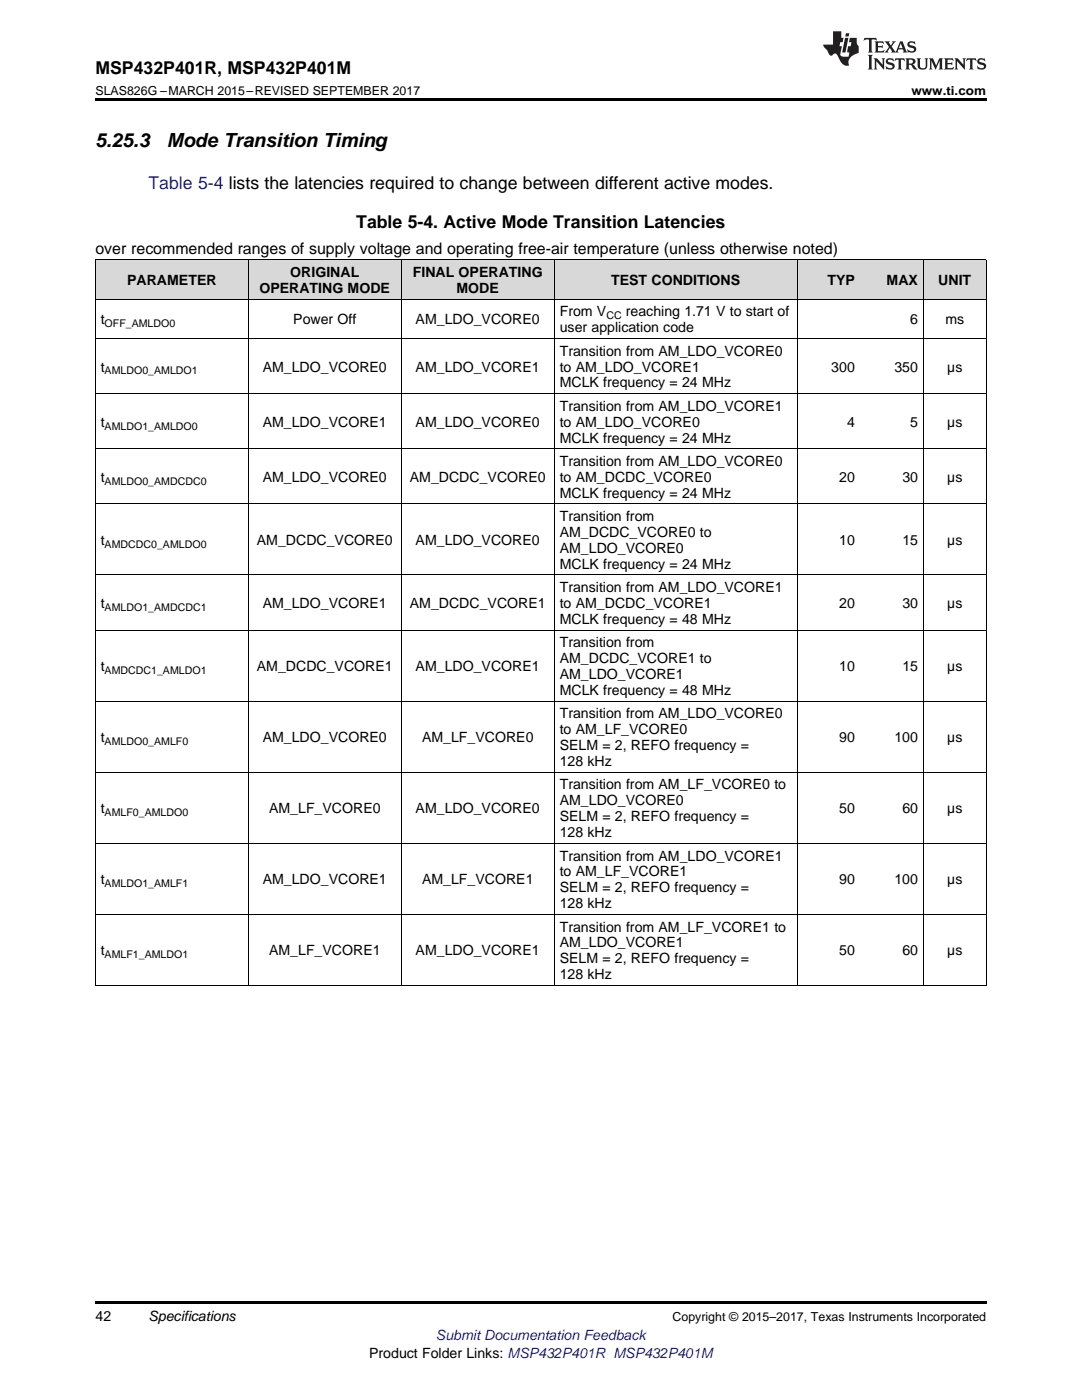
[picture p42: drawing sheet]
<svg xmlns="http://www.w3.org/2000/svg" width="216mm" height="279mm" viewBox="0 0 216 279" stroke-linecap="round" stroke-linejoin="round" font-family="sans-serif">
<defs><g id="words">
<g font-size="3.9">
<text x="19" y="29.3">5.25.3</text>
<text x="33.3" y="29.3">Mode Transition Timing</text>
</g>
<g font-size="3.5">
<text x="19" y="14.8">MSP432P401R, MSP432P401M</text>
<text x="71.1" y="45.5">Table 5-4. Active Mode Transition Latencies</text>
</g>
<text font-size="3.5" fill="#00f" x="29.6" y="37.7">Table 5-4 lists the latencies required to change between different active modes.</text>
<text font-size="3.2" x="19" y="50.7">over recommended ranges of supply voltage and operating free-air temperature (unless otherwise noted)</text>
<g font-size="2.8">
<text x="25.4" y="56.9">PARAMETER</text>
<text x="51.8" y="58.5">OPERATING MODE</text>
<text x="57.9" y="55.3">ORIGINAL</text>
<text x="82.4" y="55.3">FINAL OPERATING</text>
<text x="91.1" y="58.5">MODE</text>
<text x="122" y="56.9">TEST CONDITIONS</text>
<text x="165.1" y="56.9">TYP</text>
<text x="176.9" y="56.9">MAX</text>
<text x="187.2" y="56.9">UNIT</text>
<text x="20.1" y="64.7">t</text>
<text x="58.5" y="64.7">Power Off</text>
<text x="82.9" y="64.7">AM_LDO_VCORE0</text>
<text x="111.7" y="63.1">From V</text>
<text x="124.9" y="63.1">reaching 1.71 V to start of</text>
<text x="181.6" y="64.7">6</text>
<text x="188.6" y="64.7">ms</text>
<text x="111.7" y="66.3">user application code</text>
<text x="111.7" y="71">Transition from AM_LDO_VCORE0</text>
<text x="20.1" y="74.2">t</text>
<text x="52.4" y="74.2">AM_LDO_VCORE0</text>
<text x="82.9" y="74.2">AM_LDO_VCORE1</text>
<text x="111.7" y="74.2">to AM_LDO_VCORE1</text>
<text x="111.7" y="77.3">MCLK frequency = 24 MHz</text>
<text x="165.9" y="74.2">300</text>
<text x="178.5" y="74.2">350</text>
<text x="189" y="74.2">µs</text>
<text x="111.7" y="82">Transition from AM_LDO_VCORE1</text>
<text x="20.1" y="85.2">t</text>
<text x="52.4" y="85.2">AM_LDO_VCORE1</text>
<text x="82.9" y="85.2">AM_LDO_VCORE0</text>
<text x="111.7" y="85.2">to AM_LDO_VCORE0</text>
<text x="111.7" y="88.3">MCLK frequency = 24 MHz</text>
<text x="169" y="85.2">4</text>
<text x="181.6" y="85.2">5</text>
<text x="189" y="85.2">µs</text>
<text x="111.7" y="93">Transition from AM_LDO_VCORE0</text>
<text x="20.1" y="96.2">t</text>
<text x="52.4" y="96.2">AM_LDO_VCORE0</text>
<text x="81.8" y="96.2">AM_DCDC_VCORE0</text>
<text x="111.7" y="96.2">to AM_DCDC_VCORE0</text>
<text x="111.7" y="99.3">MCLK frequency = 24 MHz</text>
<text x="167.5" y="96.2">20</text>
<text x="180.1" y="96.2">30</text>
<text x="189" y="96.2">µs</text>
<text x="111.7" y="104">Transition from</text>
<text x="111.7" y="107.2">AM_DCDC_VCORE0 to</text>
<text x="20.1" y="108.8">t</text>
<text x="51.3" y="108.8">AM_DCDC_VCORE0</text>
<text x="82.9" y="108.8">AM_LDO_VCORE0</text>
<text x="111.7" y="110.3">AM_LDO_VCORE0</text>
<text x="111.7" y="113.5">MCLK frequency = 24 MHz</text>
<text x="167.5" y="108.8">10</text>
<text x="180.1" y="108.8">15</text>
<text x="189" y="108.8">µs</text>
<text x="111.7" y="118.2">Transition from AM_LDO_VCORE1</text>
<text x="20.1" y="121.4">t</text>
<text x="52.4" y="121.4">AM_LDO_VCORE1</text>
<text x="81.8" y="121.4">AM_DCDC_VCORE1</text>
<text x="111.7" y="121.4">to AM_DCDC_VCORE1</text>
<text x="111.7" y="124.5">MCLK frequency = 48 MHz</text>
<text x="167.5" y="121.4">20</text>
<text x="180.1" y="121.4">30</text>
<text x="189" y="121.4">µs</text>
<text x="111.7" y="129.2">Transition from</text>
<text x="20.1" y="133.9">t</text>
<text x="51.3" y="133.9">AM_DCDC_VCORE1</text>
<text x="82.9" y="133.9">AM_LDO_VCORE1</text>
<text x="111.7" y="132.4">AM_DCDC_VCORE1 to</text>
<text x="111.7" y="135.5">AM_LDO_VCORE1</text>
<text x="167.5" y="133.9">10</text>
<text x="180.1" y="133.9">15</text>
<text x="189" y="133.9">µs</text>
<text x="111.7" y="138.7">MCLK frequency = 48 MHz</text>
<text x="111.7" y="143.4">Transition from AM_LDO_VCORE0</text>
<text x="20.1" y="148.1">t</text>
<text x="52.4" y="148.1">AM_LDO_VCORE0</text>
<text x="84.2" y="148.1">AM_LF_VCORE0</text>
<text x="111.7" y="146.5">to AM_LF_VCORE0</text>
<text x="111.7" y="149.7">SELM = 2, REFO frequency =</text>
<text x="167.5" y="148.1">90</text>
<text x="178.5" y="148.1">100</text>
<text x="189" y="148.1">µs</text>
<text x="111.7" y="152.9">128 kHz</text>
<text x="111.7" y="157.6">Transition from AM_LF_VCORE0 to</text>
<text x="111.7" y="160.7">AM_LDO_VCORE0</text>
<text x="20.1" y="162.3">t</text>
<text x="53.7" y="162.3">AM_LF_VCORE0</text>
<text x="82.9" y="162.3">AM_LDO_VCORE0</text>
<text x="111.7" y="163.9">SELM = 2, REFO frequency =</text>
<text x="111.7" y="167.1">128 kHz</text>
<text x="167.5" y="162.3">50</text>
<text x="180.1" y="162.3">60</text>
<text x="189" y="162.3">µs</text>
<text x="111.7" y="171.7">Transition from AM_LDO_VCORE1</text>
<text x="20.1" y="176.5">t</text>
<text x="52.4" y="176.5">AM_LDO_VCORE1</text>
<text x="84.2" y="176.5">AM_LF_VCORE1</text>
<text x="111.7" y="174.9">to AM_LF_VCORE1</text>
<text x="111.7" y="178.1">SELM = 2, REFO frequency =</text>
<text x="167.5" y="176.5">90</text>
<text x="178.5" y="176.5">100</text>
<text x="189" y="176.5">µs</text>
<text x="111.7" y="181.3">128 kHz</text>
<text x="111.7" y="185.9">Transition from AM_LF_VCORE1 to</text>
<text x="20.1" y="190.7">t</text>
<text x="53.7" y="190.7">AM_LF_VCORE1</text>
<text x="82.9" y="190.7">AM_LDO_VCORE1</text>
<text x="111.7" y="189.1">AM_LDO_VCORE1</text>
<text x="167.5" y="190.7">50</text>
<text x="180.1" y="190.7">60</text>
<text x="189" y="190.7">µs</text>
<text x="111.7" y="192.3">SELM = 2, REFO frequency =</text>
<text x="111.7" y="195.4">128 kHz</text>
<text x="19" y="263.6">42</text>
<text x="29.6" y="263.6">Specifications</text>
<text x="73.7" y="270.9">Product Folder Links: MSP432P401R MSP432P401M</text>
</g>
<text font-size="2.8" fill="#00f" x="87" y="267.4">Submit Documentation Feedback</text>
<g font-size="2.5">
<text x="19" y="19">SLAS826G –MARCH 2015–REVISED SEPTEMBER 2017</text>
<text x="181.9" y="19">www.ti.com</text>
<text x="134.2" y="263.6">Copyright © 2015–2017, Texas Instruments Incorporated</text>
</g>
<g font-size="2.1">
<text x="20.9" y="65.3">OFF_AMLDO0</text>
<text x="121" y="63.7">CC</text>
<text x="20.9" y="74.7">AMLDO0_AMLDO1</text>
<text x="20.9" y="85.7">AMLDO1_AMLDO0</text>
<text x="20.9" y="96.7">AMLDO0_AMDCDC0</text>
<text x="20.9" y="109.3">AMDCDC0_AMLDO0</text>
<text x="20.9" y="121.9">AMLDO1_AMDCDC1</text>
<text x="20.9" y="134.5">AMDCDC1_AMLDO1</text>
<text x="20.9" y="148.7">AMLDO0_AMLF0</text>
<text x="20.9" y="162.9">AMLF0_AMLDO0</text>
<text x="20.9" y="177.1">AMLDO1_AMLF1</text>
<text x="20.9" y="191.2">AMLF1_AMLDO1</text>
</g>
</g></defs>
<g fill="#d8d8d8">
<path d="M19 51.9h30.6v7.9h-30.6z"/>
<path d="M49.6 51.9h30.5v7.9h-30.5z"/>
<path d="M80.1 51.9h30.5v7.9h-30.5z"/>
<path d="M110.6 51.9h48.5v7.9h-48.5z"/>
<path d="M159.1 51.9h12.6v7.9h-12.6z"/>
<path d="M171.7 51.9h12.6v7.9h-12.6z"/>
<path d="M184.3 51.9h12.5v7.9h-12.5z"/>
</g>
<path d="M19 19.5h177.8v.5h-177.8zM19 259.7h177.8v.5h-177.8z" fill="#000"/>
<g fill="none" stroke="#000" stroke-width=".2">
<path d="M19 59.7h177.8M19 51.9h177.8M19.1 51.9v144.8M49.5 51.9v144.8M80 51.9v144.8M110.6 51.9v144.8M159 51.9v144.8M184.2 51.9v144.8M196.8 51.9v144.8M19 78.5h177.8M19 67.5h177.8M19 89.6h177.8"/>
<path d="M19 114.7h177.8M19 100.6h177.8M19 139.9h177.8M19 125.7h177.8M19 154.1h177.8M19 168.3h177.8M19 196.7h177.8M19 182.5h177.8"/>
</g>
<g fill="#231f20">
<path d="M172.5 7.6l-.1 .5 .4-.2h.6v.1v2.1l-.2 .4h.9l-.2-.4v-2.1l.1-.1h.5l.5 .2-.2-.5zM174.5 8.3l.2 .3v1.5l-.2 .4h1.8l.2-.6a1.04 1.04 0 0 1-1.3 .2v-.7h.6l.3 .2v-.6l-.3 .2h-.6v-.6l.8-.1 .4 .3-.2-.5zM176.5 8.3l.9 1.1-.9 1.1h.8l-.2-.2 .4-.7 .5 .7-.2 .2h1.5l-.2-.2 .2-.4h.9l.1 .4-.2 .2h1l-.3-.3-.7-1.9h-.5l-.9 2-.8-1 .9-1h-.8l.1 .3-.4 .5-.3-.6 .1-.2zM179.7 8.6l.4 1h-.7zM181.3 8.4a.63 .63 0 0 0-.2 .7 .63 .63 0 0 0 .6 .4l.6 .2 .1 .2a.75 .75 0 0 1-.7 .4 .75 .75 0 0 1-.6-.5l.1 .7 .1-.1a1.11 1.11 0 0 0 1.5-.6 1.13 1.13 0 0 0-1.2-.8l-.1-.4a1.04 1.04 0 0 1 1.2 .2l-.2-.5-.2 .1-.4-.2zM173.2 10.9l.2 .4v2.2l-.2 .4h1l-.3-.4v-2.2l.3-.4zM174.3 11.6l.3 .4v1.5l-.3 .4h.8l-.2-.4v-1.3l1.5 1.7v-1.9l.2-.4h-.7l.2 .4v.9l-1.1-1.3zM177 11.8a.62 .62 0 0 0-.2 .7 .62 .62 0 0 0 .6 .4l.6 .1 .1 .3a.76 .76 0 0 1-.7 .3 .76 .76 0 0 1-.7-.4l.2 .7 .1-.1a1.11 1.11 0 0 0 1.5-.6 1.13 1.13 0 0 0-1.2-.8l-.1-.4a1.04 1.04 0 0 1 1.2 .2l-.2-.6-.2 .1-.5-.1zM178.7 11.6l-.2 .6a.61 .61 0 0 1 .8-.3v1.6l-.2 .4h.9l-.2-.4v-1.6a.63 .63 0 0 1 .7 .3l-.1-.6zM180.6 11.6l.3 .4v1.5l-.3 .4h1l-.2-.2-.1-.8 .6 .2a.76 .76 0 0 0 1.2 .7l-1-1a.58 .58 0 0 0 .6-.5 .58 .58 0 0 0-.5-.6zM181.4 11.9h.1a.45 .45 0 0 1 .5 .1 .45 .45 0 0 1 .1 .5l-.8 .2zM182.9 11.6l.2 .2a2.17 2.17 0 0 0 .3 1.9 .99 .99 0 0 0 1.6-.6v-1.1l.2-.4h-.7l.2 .2a1.92 1.92 0 0 1-.2 1.8 .6 .6 0 0 1-.9-.5v-1.1l.2-.4zM185.4 11.6l.2 .4v1.5l-.2 .4h.7l-.2-.4v-1.4l.8 1.8 .8-1.8v1.4l-.2 .4h.9l-.2-.4v-1.5l.2-.4h-.8l-.6 1.5-.6-1.5zM188.4 11.6l.2 .4v1.5l-.2 .4h1.8l.1-.6a1.04 1.04 0 0 1-1.2 .1v-.6h.5l.4 .2v-.6l-.4 .2h-.5v-.7h.8l.3 .3-.1-.6zM190.5 11.6l.2 .4v1.5l-.2 .4h.7l-.2-.4v-1.3l1.5 1.7v-1.9l.2-.4h-.7l.2 .4v.9l-1.1-1.3zM192.9 11.6l-.1 .6a.61 .61 0 0 1 .7-.3l.1 1.6-.3 .4h1l-.3-.4 .1-1.6a.63 .63 0 0 1 .7 .3l-.1-.6zM195.2 11.8a.62 .62 0 0 0-.2 .7 .62 .62 0 0 0 .6 .4l.6 .1 .1 .3a.76 .76 0 0 1-.7 .3 .76 .76 0 0 1-.6-.4l.1 .7 .1-.1a1.11 1.11 0 0 0 1.6-.6 1.13 1.13 0 0 0-1.3-.8l-.1-.4a1.04 1.04 0 0 1 1.2 .2l-.1-.6-.2 .1-.5-.1z"/>
<path d="M166.2 6.3v2.6h-1.9v.4l.8 .9a.91 .91 0 0 0 1 .8 .56 .56 0 0 1 .5-.3 .56 .56 0 0 1 .5 .3l.4 .8a1.53 1.53 0 0 0 1.9 1.2 1.54 1.54 0 0 1 1-2.1l.9-.3v-1.4a1.52 1.52 0 0 1-.4-1.6h-1.3l-.2 .8h.5l-.2 .8h-.5l-.1 1v.2l.4 .1-.2 .8a1.93 1.93 0 0 1-1.6-.3l.3-1.8h-.5l.2-.8h.4l.2-.8h-.4v-1.3zM168.6 7.6l-.6 2.9h.7l.6-2.9zM168.8 6.6l-.1 .7h.6l.2-.7z"/>
</g>
<use href="#words"/>
</svg>
